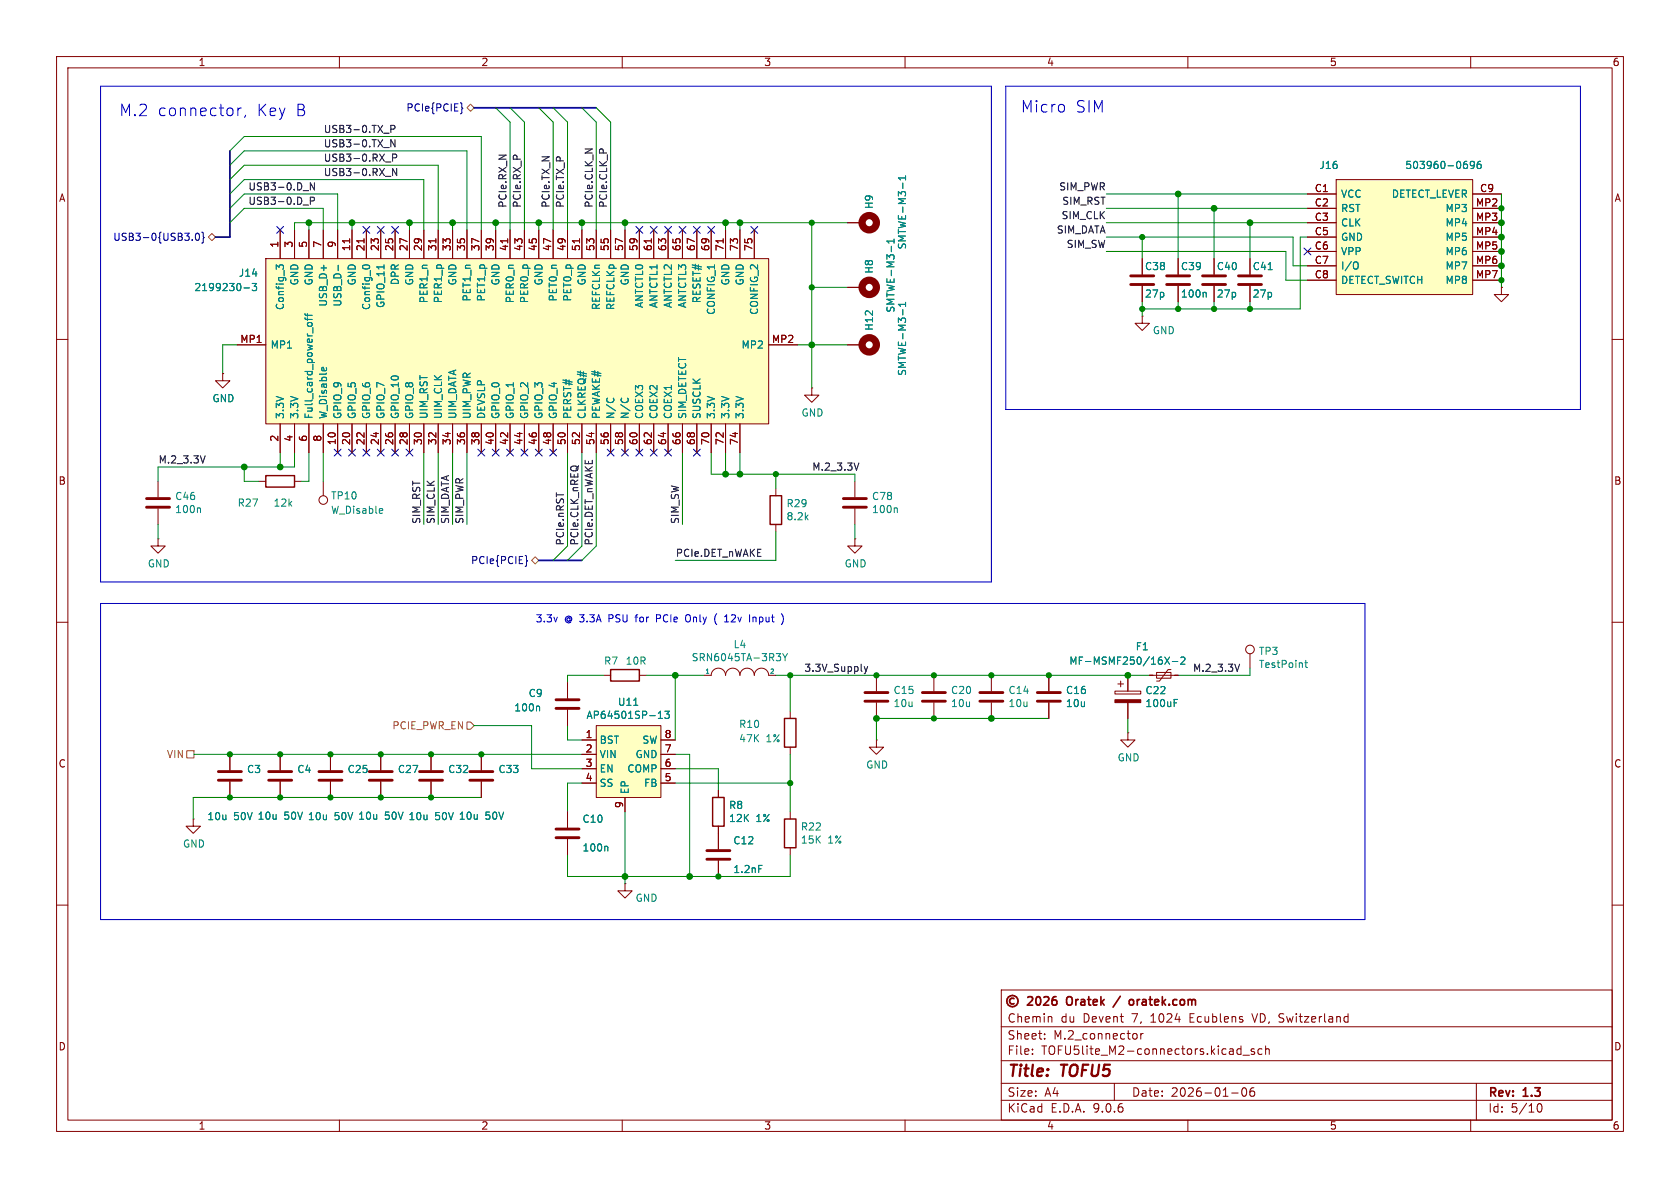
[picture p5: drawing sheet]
<svg xmlns="http://www.w3.org/2000/svg" width="297mm" height="210mm" viewBox="0 0 297 210" stroke-linecap="round" stroke-linejoin="round" font-family="sans-serif">
<defs><g id="words">
<g font-size="2.8" fill="#0000c2">
<text x="21" y="20.7">M.2</text>
<text x="27.8" y="20.7">connector,</text>
<text x="45.3" y="20.7">Key</text>
<text x="52.3" y="20.7">B</text>
<text x="180.3" y="20.1">Micro</text>
<text x="190.1" y="20.1">SIM</text>
</g>
<g font-size="2.8" fill="#840000">
<text x="178" y="190.9">Title:</text>
<text x="187.7" y="190.9">TOFU5</text>
</g>
<g font-size="2.1" fill="#840000">
<text x="189.3" y="178.2">Oratek</text>
<text x="201.5" y="178.2">oratek.com</text>
<text x="178" y="184">Sheet:</text>
<text x="178" y="181">Chemin</text>
<text x="186.2" y="184">M.2_connector</text>
<text x="187.5" y="181">du</text>
<text x="191.5" y="181">Devent</text>
<text x="200.3" y="181">7,</text>
<text x="203.7" y="181">1024</text>
<text x="210.7" y="181">Ecublens</text>
<text x="222" y="181">VD, Switzerland</text>
<text x="178" y="186.7">File:</text>
<text x="184.1" y="186.7">TOFU5lite_M2-connectors.kicad_sch</text>
<text x="178" y="196.9">KiCad</text>
<text x="178" y="194.1">Size:</text>
<text x="184.7" y="194.1">A4</text>
<text x="185.7" y="196.9">E.D.A.</text>
<text x="193.3" y="196.9">9.0.6</text>
<text x="200" y="194.1">Date:</text>
<text x="207" y="194.1">2026-01-06</text>
<text x="263" y="194.3">Rev:</text>
<text x="263" y="196.9">Id:</text>
<text x="267.1" y="196.9">5/10</text>
<text x="269.4" y="194.3">1.3</text>
</g>
<g font-size="1.8" fill="#840000">
<text x="35" y="11.9">1</text>
<text x="85" y="11.9">2</text>
<text x="135" y="11.9">3</text>
<text x="185" y="11.9">4</text>
<text x="235" y="11.9">5</text>
<text x="285" y="11.9">6</text>
<text x="10.3" y="35.9">A</text>
<text x="232.3" y="34">C1</text>
<text x="261.5" y="34">C9</text>
<text x="285.3" y="35.9">A</text>
<text x="232.3" y="36.6">C2</text>
<text x="232.3" y="39.1">C3</text>
<text x="232.3" y="41.7">C5</text>
<text x="260.8" y="36.6">MP2</text>
<text x="260.8" y="39.1">MP3</text>
<text x="260.8" y="41.7">MP4</text>
<text x="49.3" y="43.9" transform="rotate(-90 49.3 43.9)">1</text>
<text x="51.8" y="43.9" transform="rotate(-90 51.8 43.9)">3</text>
<text x="54.4" y="43.9" transform="rotate(-90 54.4 43.9)">5</text>
<text x="56.9" y="43.9" transform="rotate(-90 56.9 43.9)">7</text>
<text x="59.4" y="43.9" transform="rotate(-90 59.4 43.9)">9</text>
<text x="62" y="44.5" transform="rotate(-90 62 44.5)">11</text>
<text x="64.5" y="44.5" transform="rotate(-90 64.5 44.5)">21</text>
<text x="67.1" y="44.5" transform="rotate(-90 67.1 44.5)">23</text>
<text x="69.6" y="44.5" transform="rotate(-90 69.6 44.5)">25</text>
<text x="72.1" y="44.5" transform="rotate(-90 72.1 44.5)">27</text>
<text x="74.7" y="44.5" transform="rotate(-90 74.7 44.5)">29</text>
<text x="77.2" y="44.5" transform="rotate(-90 77.2 44.5)">31</text>
<text x="79.8" y="44.5" transform="rotate(-90 79.8 44.5)">33</text>
<text x="82.3" y="44.5" transform="rotate(-90 82.3 44.5)">35</text>
<text x="84.8" y="44.5" transform="rotate(-90 84.8 44.5)">37</text>
<text x="87.4" y="44.5" transform="rotate(-90 87.4 44.5)">39</text>
<text x="89.9" y="44.5" transform="rotate(-90 89.9 44.5)">41</text>
<text x="92.5" y="44.5" transform="rotate(-90 92.5 44.5)">43</text>
<text x="95" y="44.5" transform="rotate(-90 95 44.5)">45</text>
<text x="97.5" y="44.5" transform="rotate(-90 97.5 44.5)">47</text>
<text x="100.1" y="44.5" transform="rotate(-90 100.1 44.5)">49</text>
<text x="102.6" y="44.5" transform="rotate(-90 102.6 44.5)">51</text>
<text x="105.2" y="44.5" transform="rotate(-90 105.2 44.5)">53</text>
<text x="107.7" y="44.5" transform="rotate(-90 107.7 44.5)">55</text>
<text x="110.2" y="44.5" transform="rotate(-90 110.2 44.5)">57</text>
<text x="112.8" y="44.5" transform="rotate(-90 112.8 44.5)">59</text>
<text x="115.3" y="44.5" transform="rotate(-90 115.3 44.5)">61</text>
<text x="117.9" y="44.5" transform="rotate(-90 117.9 44.5)">63</text>
<text x="120.4" y="44.5" transform="rotate(-90 120.4 44.5)">65</text>
<text x="122.9" y="44.5" transform="rotate(-90 122.9 44.5)">67</text>
<text x="125.5" y="44.5" transform="rotate(-90 125.5 44.5)">69</text>
<text x="128" y="44.5" transform="rotate(-90 128 44.5)">71</text>
<text x="130.6" y="44.5" transform="rotate(-90 130.6 44.5)">73</text>
<text x="133.1" y="44.5" transform="rotate(-90 133.1 44.5)">75</text>
<text x="232.3" y="44.2">C6</text>
<text x="232.3" y="46.7">C7</text>
<text x="260.8" y="44.2">MP5</text>
<text x="260.8" y="46.7">MP6</text>
<text x="232.3" y="49.3">C8</text>
<text x="260.8" y="49.3">MP7</text>
<text x="42.4" y="60.7">MP1</text>
<text x="136.4" y="60.7">MP2</text>
<text x="49.3" y="78.2" transform="rotate(-90 49.3 78.2)">2</text>
<text x="51.8" y="78.2" transform="rotate(-90 51.8 78.2)">4</text>
<text x="54.4" y="78.2" transform="rotate(-90 54.4 78.2)">6</text>
<text x="56.9" y="78.2" transform="rotate(-90 56.9 78.2)">8</text>
<text x="59.4" y="78.8" transform="rotate(-90 59.4 78.8)">10</text>
<text x="62" y="78.8" transform="rotate(-90 62 78.8)">20</text>
<text x="64.5" y="78.8" transform="rotate(-90 64.5 78.8)">22</text>
<text x="67.1" y="78.8" transform="rotate(-90 67.1 78.8)">24</text>
<text x="69.6" y="78.8" transform="rotate(-90 69.6 78.8)">26</text>
<text x="72.1" y="78.8" transform="rotate(-90 72.1 78.8)">28</text>
<text x="74.7" y="78.8" transform="rotate(-90 74.7 78.8)">30</text>
<text x="77.2" y="78.8" transform="rotate(-90 77.2 78.8)">32</text>
<text x="79.8" y="78.8" transform="rotate(-90 79.8 78.8)">34</text>
<text x="82.3" y="78.8" transform="rotate(-90 82.3 78.8)">36</text>
<text x="84.8" y="78.8" transform="rotate(-90 84.8 78.8)">38</text>
<text x="87.4" y="78.8" transform="rotate(-90 87.4 78.8)">40</text>
<text x="89.9" y="78.8" transform="rotate(-90 89.9 78.8)">42</text>
<text x="92.5" y="78.8" transform="rotate(-90 92.5 78.8)">44</text>
<text x="95" y="78.8" transform="rotate(-90 95 78.8)">46</text>
<text x="97.5" y="78.8" transform="rotate(-90 97.5 78.8)">48</text>
<text x="100.1" y="78.8" transform="rotate(-90 100.1 78.8)">50</text>
<text x="102.6" y="78.8" transform="rotate(-90 102.6 78.8)">52</text>
<text x="105.2" y="78.8" transform="rotate(-90 105.2 78.8)">54</text>
<text x="107.7" y="78.8" transform="rotate(-90 107.7 78.8)">56</text>
<text x="110.2" y="78.8" transform="rotate(-90 110.2 78.8)">58</text>
<text x="112.8" y="78.8" transform="rotate(-90 112.8 78.8)">60</text>
<text x="115.3" y="78.8" transform="rotate(-90 115.3 78.8)">62</text>
<text x="117.9" y="78.8" transform="rotate(-90 117.9 78.8)">64</text>
<text x="120.4" y="78.8" transform="rotate(-90 120.4 78.8)">66</text>
<text x="122.9" y="78.8" transform="rotate(-90 122.9 78.8)">68</text>
<text x="125.5" y="78.8" transform="rotate(-90 125.5 78.8)">70</text>
<text x="128" y="78.8" transform="rotate(-90 128 78.8)">72</text>
<text x="130.6" y="78.8" transform="rotate(-90 130.6 78.8)">74</text>
<text x="10.3" y="85.9">B</text>
<text x="285.3" y="85.9">B</text>
<text x="103.4" y="130.6">1</text>
<text x="117.4" y="130.6">8</text>
<text x="10.3" y="135.9">C</text>
<text x="103.4" y="133.1">2</text>
<text x="103.4" y="135.6">3</text>
<text x="117.4" y="133.1">7</text>
<text x="117.4" y="135.6">6</text>
<text x="285.3" y="135.9">C</text>
<text x="103.4" y="138.2">4</text>
<text x="110.2" y="142.9" transform="rotate(-90 110.2 142.9)">9</text>
<text x="117.4" y="138.2">5</text>
<text x="10.3" y="185.9">D</text>
<text x="285.3" y="185.9">D</text>
<text x="35" y="199.9">1</text>
<text x="85" y="199.9">2</text>
<text x="135" y="199.9">3</text>
<text x="185" y="199.9">4</text>
<text x="235" y="199.9">5</text>
<text x="285" y="199.9">6</text>
</g>
<g font-size="1.8">
<text x="57.1" y="23.6">USB3-0.TX_P</text>
<text x="57.1" y="26.1">USB3-0.TX_N</text>
<text x="57.1" y="28.7">USB3-0.RX_P</text>
<text x="43.8" y="33.8">USB3-0.D_N</text>
<text x="57.1" y="31.2">USB3-0.RX_N</text>
<text x="187.2" y="33.8">SIM_PWR</text>
<text x="43.8" y="36.3">USB3-0.D_P</text>
<text x="89.6" y="36.8" transform="rotate(-90 89.6 36.8)">PCIe.RX_N</text>
<text x="92.2" y="36.8" transform="rotate(-90 92.2 36.8)">PCIe.RX_P</text>
<text x="97.3" y="36.8" transform="rotate(-90 97.3 36.8)">PCIe.TX_N</text>
<text x="99.8" y="36.8" transform="rotate(-90 99.8 36.8)">PCIe.TX_P</text>
<text x="104.9" y="36.8" transform="rotate(-90 104.9 36.8)">PCIe.CLK_N</text>
<text x="107.4" y="36.8" transform="rotate(-90 107.4 36.8)">PCIe.CLK_P</text>
<text x="186.7" y="41.4">SIM_DATA</text>
<text x="187.6" y="38.8">SIM_CLK</text>
<text x="187.7" y="36.3">SIM_RST</text>
<text x="188.5" y="43.9">SIM_SW</text>
<text x="27.9" y="82">M.2_3.3V</text>
<text x="143.5" y="83.3">M.2_3.3V</text>
<text x="74.4" y="92.7" transform="rotate(-90 74.4 92.7)">SIM_RST</text>
<text x="76.9" y="92.7" transform="rotate(-90 76.9 92.7)">SIM_CLK</text>
<text x="79.5" y="92.7" transform="rotate(-90 79.5 92.7)">SIM_DATA</text>
<text x="82" y="92.7" transform="rotate(-90 82 92.7)">SIM_PWR</text>
<text x="120.1" y="92.7" transform="rotate(-90 120.1 92.7)">SIM_SW</text>
<text x="99.8" y="96.5" transform="rotate(-90 99.8 96.5)">PCIe.nRST</text>
<text x="102.3" y="96.5" transform="rotate(-90 102.3 96.5)">PCIe.CLK_nREQ</text>
<text x="104.9" y="96.5" transform="rotate(-90 104.9 96.5)">PCIe.DET_nWAKE</text>
<text x="119.4" y="98.5">PCIe.DET_nWAKE</text>
<text x="142.1" y="118.8">3.3V_Supply</text>
<text x="210.8" y="118.8">M.2_3.3V</text>
</g>
<g font-size="1.8" fill="#000084">
<text x="71.7" y="19.9">PCIe{PCIE}</text>
<text x="19.9" y="42.8">USB3-0{USB3.0}</text>
<text x="83.2" y="99.9">PCIe{PCIE}</text>
</g>
<g font-size="1.8" fill="#008484">
<text x="233.2" y="30.1">J16</text>
<text x="237" y="35.2">VCC</text>
<text x="246" y="35.2">DETECT_LEVER</text>
<text x="248.3" y="30.1">503960-0696</text>
<text x="154.5" y="37" transform="rotate(-90 154.5 37)">H9</text>
<text x="237" y="37.7">RST</text>
<text x="237" y="40.2">CLK</text>
<text x="255.5" y="37.7">MP3</text>
<text x="255.5" y="40.2">MP4</text>
<text x="160.4" y="44.2" transform="rotate(-90 160.4 44.2)">SMTWE-M3-1</text>
<text x="202.3" y="48">C38</text>
<text x="208.7" y="48">C39</text>
<text x="215" y="48">C40</text>
<text x="221.4" y="48">C41</text>
<text x="237" y="42.8">GND</text>
<text x="237" y="45.3">VPP</text>
<text x="237" y="47.9">I/O</text>
<text x="255.5" y="42.8">MP5</text>
<text x="255.5" y="45.3">MP6</text>
<text x="255.5" y="47.9">MP7</text>
<text x="34.3" y="51.7">2199230-3</text>
<text x="42.1" y="49.1">J14</text>
<text x="52.9" y="50.6" transform="rotate(-90 52.9 50.6)">GND</text>
<text x="55.5" y="50.6" transform="rotate(-90 55.5 50.6)">GND</text>
<text x="63.1" y="50.6" transform="rotate(-90 63.1 50.6)">GND</text>
<text x="70.7" y="50.5" transform="rotate(-90 70.7 50.5)">DPR</text>
<text x="73.3" y="50.6" transform="rotate(-90 73.3 50.6)">GND</text>
<text x="75.8" y="53.7" transform="rotate(-90 75.8 53.7)">PER1_n</text>
<text x="78.3" y="53.7" transform="rotate(-90 78.3 53.7)">PER1_p</text>
<text x="80.9" y="50.6" transform="rotate(-90 80.9 50.6)">GND</text>
<text x="83.4" y="53.4" transform="rotate(-90 83.4 53.4)">PET1_n</text>
<text x="86" y="53.4" transform="rotate(-90 86 53.4)">PET1_p</text>
<text x="88.5" y="50.6" transform="rotate(-90 88.5 50.6)">GND</text>
<text x="91" y="53.7" transform="rotate(-90 91 53.7)">PER0_n</text>
<text x="93.6" y="53.7" transform="rotate(-90 93.6 53.7)">PER0_p</text>
<text x="96.1" y="50.6" transform="rotate(-90 96.1 50.6)">GND</text>
<text x="98.7" y="53.4" transform="rotate(-90 98.7 53.4)">PET0_n</text>
<text x="101.2" y="53.4" transform="rotate(-90 101.2 53.4)">PET0_p</text>
<text x="103.7" y="50.6" transform="rotate(-90 103.7 50.6)">GND</text>
<text x="111.4" y="50.6" transform="rotate(-90 111.4 50.6)">GND</text>
<text x="124.1" y="53.7" transform="rotate(-90 124.1 53.7)">RESET#</text>
<text x="129.1" y="50.6" transform="rotate(-90 129.1 50.6)">GND</text>
<text x="131.7" y="50.6" transform="rotate(-90 131.7 50.6)">GND</text>
<text x="154.5" y="48.5" transform="rotate(-90 154.5 48.5)">H8</text>
<text x="202.3" y="52.8">27p</text>
<text x="208.7" y="52.8">100n</text>
<text x="215" y="52.8">27p</text>
<text x="221.4" y="52.8">27p</text>
<text x="237" y="50.4">DETECT_SWITCH</text>
<text x="255.5" y="50.4">MP8</text>
<text x="50.4" y="54.9" transform="rotate(-90 50.4 54.9)">Config_3</text>
<text x="58" y="54.3" transform="rotate(-90 58 54.3)">USB_D+</text>
<text x="60.6" y="54.3" transform="rotate(-90 60.6 54.3)">USB_D-</text>
<text x="65.6" y="54.9" transform="rotate(-90 65.6 54.9)">Config_0</text>
<text x="68.2" y="54.5" transform="rotate(-90 68.2 54.5)">GPIO_11</text>
<text x="106.3" y="54.9" transform="rotate(-90 106.3 54.9)">REFCLKn</text>
<text x="108.8" y="54.9" transform="rotate(-90 108.8 54.9)">REFCLKp</text>
<text x="113.9" y="54.5" transform="rotate(-90 113.9 54.5)">ANTCTL0</text>
<text x="116.4" y="54.5" transform="rotate(-90 116.4 54.5)">ANTCTL1</text>
<text x="119" y="54.5" transform="rotate(-90 119 54.5)">ANTCTL2</text>
<text x="121.5" y="54.5" transform="rotate(-90 121.5 54.5)">ANTCTL3</text>
<text x="126.6" y="55.8" transform="rotate(-90 126.6 55.8)">CONFIG_1</text>
<text x="134.2" y="55.8" transform="rotate(-90 134.2 55.8)">CONFIG_2</text>
<text x="154.5" y="58.6" transform="rotate(-90 154.5 58.6)">H12</text>
<text x="158.3" y="55.4" transform="rotate(-90 158.3 55.4)">SMTWE-M3-1</text>
<text x="203.7" y="59.3">GND</text>
<text x="47.8" y="61.8">MP1</text>
<text x="131" y="61.8">MP2</text>
<text x="37.5" y="71.3">GND</text>
<text x="160.4" y="66.5" transform="rotate(-90 160.4 66.5)">SMTWE-M3-1</text>
<text x="50.4" y="74.2" transform="rotate(-90 50.4 74.2)">3.3V</text>
<text x="52.9" y="74.2" transform="rotate(-90 52.9 74.2)">3.3V</text>
<text x="55.5" y="74.2" transform="rotate(-90 55.5 74.2)">Full_card_power_off</text>
<text x="58" y="74.2" transform="rotate(-90 58 74.2)">W_Disable</text>
<text x="60.6" y="74.2" transform="rotate(-90 60.6 74.2)">GPIO_9</text>
<text x="63.1" y="74.2" transform="rotate(-90 63.1 74.2)">GPIO_5</text>
<text x="65.6" y="74.2" transform="rotate(-90 65.6 74.2)">GPIO_6</text>
<text x="68.2" y="74.2" transform="rotate(-90 68.2 74.2)">GPIO_7</text>
<text x="70.7" y="74.2" transform="rotate(-90 70.7 74.2)">GPIO_10</text>
<text x="73.3" y="74.2" transform="rotate(-90 73.3 74.2)">GPIO_8</text>
<text x="75.8" y="74.2" transform="rotate(-90 75.8 74.2)">UIM_RST</text>
<text x="78.3" y="74.2" transform="rotate(-90 78.3 74.2)">UIM_CLK</text>
<text x="80.9" y="74.2" transform="rotate(-90 80.9 74.2)">UIM_DATA</text>
<text x="83.4" y="74.2" transform="rotate(-90 83.4 74.2)">UIM_PWR</text>
<text x="86" y="74.2" transform="rotate(-90 86 74.2)">DEVSLP</text>
<text x="88.5" y="74.2" transform="rotate(-90 88.5 74.2)">GPIO_0</text>
<text x="91" y="74.2" transform="rotate(-90 91 74.2)">GPIO_1</text>
<text x="93.6" y="74.2" transform="rotate(-90 93.6 74.2)">GPIO_2</text>
<text x="96.1" y="74.2" transform="rotate(-90 96.1 74.2)">GPIO_3</text>
<text x="98.7" y="74.2" transform="rotate(-90 98.7 74.2)">GPIO_4</text>
<text x="101.2" y="74.2" transform="rotate(-90 101.2 74.2)">PERST#</text>
<text x="103.7" y="74.2" transform="rotate(-90 103.7 74.2)">CLKREQ#</text>
<text x="106.3" y="74.2" transform="rotate(-90 106.3 74.2)">PEWAKE#</text>
<text x="108.8" y="74.2" transform="rotate(-90 108.8 74.2)">N/C</text>
<text x="111.4" y="74.2" transform="rotate(-90 111.4 74.2)">N/C</text>
<text x="113.9" y="74.2" transform="rotate(-90 113.9 74.2)">COEX3</text>
<text x="116.4" y="74.2" transform="rotate(-90 116.4 74.2)">COEX2</text>
<text x="119" y="74.2" transform="rotate(-90 119 74.2)">COEX1</text>
<text x="121.5" y="74.2" transform="rotate(-90 121.5 74.2)">SIM_DETECT</text>
<text x="124.1" y="74.2" transform="rotate(-90 124.1 74.2)">SUSCLK</text>
<text x="126.6" y="74.2" transform="rotate(-90 126.6 74.2)">3.3V</text>
<text x="129.1" y="74.2" transform="rotate(-90 129.1 74.2)">3.3V</text>
<text x="131.7" y="74.2" transform="rotate(-90 131.7 74.2)">3.3V</text>
<text x="141.6" y="73.8">GND</text>
<text x="30.9" y="88.6">C46</text>
<text x="41.9" y="89.8">R27</text>
<text x="48.3" y="89.8">12k</text>
<text x="58.4" y="88.5">TP10</text>
<text x="138.9" y="89.9">R29</text>
<text x="154.1" y="88.6">C78</text>
<text x="30.9" y="90.9">100n</text>
<text x="58.4" y="91">W_Disable</text>
<text x="138.9" y="92.2">8.2k</text>
<text x="154.1" y="90.9">100n</text>
<text x="26" y="100.5">GND</text>
<text x="149.2" y="100.5">GND</text>
<text x="106.7" y="117.7">R7</text>
<text x="110.5" y="117.7">10R</text>
<text x="122.2" y="117.1">SRN6045TA-3R3Y</text>
<text x="129.6" y="114.8">L4</text>
<text x="188.9" y="117.7">MF-MSMF250/16X-2</text>
<text x="200.7" y="115.2">F1</text>
<text x="222.5" y="116">TP3</text>
<text x="222.5" y="118.3">TestPoint</text>
<text x="90.8" y="126">100n</text>
<text x="93.4" y="123.4">C9</text>
<text x="109.1" y="125">U11</text>
<text x="157.9" y="122.9">C15</text>
<text x="157.9" y="125.2">10u</text>
<text x="168" y="122.9">C20</text>
<text x="168" y="125.2">10u</text>
<text x="178.2" y="122.9">C14</text>
<text x="178.2" y="125.2">10u</text>
<text x="188.4" y="122.9">C16</text>
<text x="188.4" y="125.2">10u</text>
<text x="202.4" y="125.2">100uF</text>
<text x="202.4" y="122.9">C22</text>
<text x="103.6" y="127.3">AP64501SP-13</text>
<text x="105.9" y="131.7">BST</text>
<text x="113.5" y="131.7">SW</text>
<text x="130.6" y="131.4">47K</text>
<text x="130.6" y="128.9">R10</text>
<text x="135.4" y="131.4">1%</text>
<text x="43.6" y="136.9">C3</text>
<text x="52.5" y="136.9">C4</text>
<text x="61.4" y="136.9">C25</text>
<text x="70.2" y="136.9">C27</text>
<text x="79.1" y="136.9">C32</text>
<text x="88" y="136.9">C33</text>
<text x="105.9" y="134.2">VIN</text>
<text x="105.9" y="136.8">EN</text>
<text x="110.8" y="136.8">COMP</text>
<text x="112.3" y="134.2">GND</text>
<text x="153" y="136.1">GND</text>
<text x="197.5" y="134.8">GND</text>
<text x="105.9" y="139.3">SS</text>
<text x="111.4" y="140.5" transform="rotate(-90 111.4 140.5)">EP</text>
<text x="113.8" y="139.3">FB</text>
<text x="128.8" y="143.2">R8</text>
<text x="36.6" y="145.2">10u</text>
<text x="41.3" y="145.2">50V 10u</text>
<text x="50.2" y="145.1">50V 10u</text>
<text x="59.1" y="145.2">50V 10u</text>
<text x="68" y="145.1">50V 10u</text>
<text x="76.9" y="145.2">50V 10u</text>
<text x="85.7" y="145.1">50V</text>
<text x="102.9" y="145.6">C10</text>
<text x="128.8" y="145.5">12K</text>
<text x="129.5" y="149.5">C12</text>
<text x="133.6" y="145.5">1%</text>
<text x="141.5" y="149.3">15K</text>
<text x="141.5" y="147">R22</text>
<text x="146.3" y="149.3">1%</text>
<text x="32.3" y="150">GND</text>
<text x="102.9" y="150.7">100n</text>
<text x="129.5" y="154.5">1.2nF</text>
<text x="112.3" y="159.6">GND</text>
</g>
<g font-size="1.8" fill="#0000c2">
<text x="94.6" y="110.1">3.3v</text>
<text x="99.8" y="110.1">@ 3.3A</text>
<text x="107.9" y="110.1">PSU</text>
<text x="112.8" y="110.1">for</text>
<text x="116.7" y="110.1">PCIe</text>
<text x="122.1" y="110.1">Only</text>
<text x="127.4" y="110.1">(</text>
<text x="129.4" y="110.1">12v</text>
<text x="133.9" y="110.1">Input</text>
</g>
<g font-size="1.8" fill="#848400">
<text x="69.3" y="129.1">PCIE_PWR_EN</text>
<text x="29.4" y="134.2">VIN</text>
</g>
<g font-size="1.1" fill="#008484">
<text x="124.6" y="119.1">1</text>
<text x="136" y="119.1">2</text>
</g>
</g></defs>
<path d="M0 0h297v210h-297z" fill="#fff" stroke="#fff" stroke-width=".18"/>
<g fill="none" stroke="#840000" stroke-width=".18">
<path d="M10 10h277v190h-277zM12 12h273v186h-273zM60 10v2M110 10v2M160 10v2M210 10v2M260 10v2M149.9 39.4h2.5M149.9 50.8h2.5M221 45.7v2.8M221 50.5v2.8M265.4 50.8v1.3h1.3l-1.3 1.2-1.2-1.2h1.2"/>
<path d="M265.4 50.8h.1M10 60h2M143.5 68.6v1.3h1.3l-1.3 1.2-1.3-1.2h1.3M143.5 68.6h.1M149.9 61h2.5M285 60h2M57.1 85.1v2.5M151.1 95.3v1.2h1.3l-1.3 1.3-1.2-1.3h1.2M151.1 95.3h.1M151.1 85.1v2.8M151.1 89.9v2.8M10 110h2"/>
<path d="M285 110h2M49.5 133.4v2.7M49.5 138.2v2.8M67.3 133.4v2.7M67.3 138.2v2.8M76.2 133.4v2.7M76.2 138.2v2.8M85.1 133.4v2.7M85.1 138.2v2.8M100.3 120.7v2.7M100.3 125.5v2.8M139.7 125.7v1.3"/>
<path d="M139.7 132.1v1.3M154.9 130.8v1.3h1.3l-1.3 1.3-1.2-1.3h1.2M154.9 130.8h.1M199.4 129.5v1.3h1.3l-1.3 1.3-1.3-1.3h1.3M199.4 129.5h.1M139.7 143.5v1.3M139.7 149.9v1.2M10 160h2M177 175h108v23h-108zM185.7 179.7l.3 .2v.8M221.3 179.2l.5 1.5M238.2 179.7l.1 .1"/>
<path d="M238.3 179.2v1.5M285 160h2M60 198v2M110 198v2M160 198v2M177 194.5h108M177 191.5h108M177 187.5h108M177 181.5h108M182.5 186.3v.1M182.5 185.5v.1M184.7 183.6v.1"/>
<path d="M184.7 182.8v.1M197 191.5v3M200.7 182.7l.3 .3v.4l-.3 .3M201.7 182.7v1M202.1 182.7l-.3 .1-.1 .2M210 198v2M217.7 193.2h1.2M219 185.4l.4 .1M219.4 184.9v1.5M219.4 186.3l-.4 .1M219.7 192.4l.2-.1a.81 .81 0 0 1 .6 .6 .81 .81 0 0 1-.3 .8l-.2 .1a.81 .81 0 0 1-.3-1.4zM219.7 186.5h1.2"/>
<path d="M221.7 192.3a.59 .59 0 0 0-.7 .6v.6l.1 .2 .4 .1 .2-.1 .1-.5-.1-.3h-.5l-.2 .3M221.7 185.5l-.3-.1-.2 .2v.2l.5 .2v.3h-.5M223.1 185.5l-.4-.1-.3 .3v.4l.1 .2h.6M223.7 185.5l.3-.1 .3 .1 .1 .9M223.7 184.9v1.5M238.3 180.6l-.1 .1M260 198v2M261 191.5v6.5M271.7 195.7l.2-.5 .2-.1a.81 .81 0 0 1 .6 .6 .81 .81 0 0 1-.3 .8h-.4l-.3-.5"/>
<circle cx="57.1" cy="88.4" r=".76"/>
</g>
<g fill="none" stroke="#840000" stroke-width=".3">
<path d="M179.3 176.5a.52 .52 0 0 0-.8 .5 .52 .52 0 0 0 .8 .4M181.7 176.3l.6-.1 .2 .1 .1 .3-1 1.1h1M183.3 176.3l.2-.1a.81 .81 0 0 1 .6 .6 .81 .81 0 0 1-.3 .8l-.2 .1a.81 .81 0 0 1-.3-1.4zM184.6 176.3l.5-.1 .2 .1 .1 .3-.9 1.1h.9M186.7 176.2a.59 .59 0 0 0-.7 .6v.6l.1 .2 .5 .1 .2-.2v-.5l-.1-.2h-.4l-.3 .2M188.8 176.3a1.07 1.07 0 0 0 0 1.3M198.1 176.1l-1.3 1.9M199.8 176.8l.3-.1 .3 .3v.4l-.3 .3-.3-.1-.2-.2v-.4z"/>
<circle cx="179" cy="177" r="1"/>
</g>
<g fill="none" stroke="#840000" stroke-width=".51">
<path d="M218.9 48.8h4.1M218.9 50.3h4.1M149.1 88.1h4.1M149.1 89.7h4.1M47.5 136.4h4.1M47.5 137.9h4.1M65.3 136.4h4M65.3 137.9h4M74.2 136.4h4M74.2 137.9h4M83.1 136.4h4M83.1 137.9h4"/>
<path d="M98.3 123.7h4.1M98.3 125.2h4.1"/>
</g>
<g fill="none" stroke="#008484" stroke-width=".18">
<path d="M159.6 32.4v.9M160.1 31.1v.7M160.1 31.4h-1.3l.4 .4M157.6 43.5v1M158.1 42.3v.7M158.1 42.6h-1.3l.4 .4M159.6 54.7v1M160.1 53.4v.8M160.1 53.8h-1.3l.4 .4M224.2 47.7h.7M67.5 89.9l.2 .3-.6 .1M67.6 90.7h-.1"/>
<path d="M158.5 89.8l.1 .2v.6M95.2 124.8l.2 .2v.7"/>
</g>
<path d="M138.7 127h2v5.1h-2zM138.7 144.8h2v5.1h-2z" fill="none" stroke="#840000" stroke-width=".25"/>
<g fill="none" stroke="#840000" stroke-width="1.3">
<circle cx="153.7" cy="39.4" r="1.27"/>
<circle cx="153.7" cy="50.8" r="1.27"/>
<circle cx="153.7" cy="61" r="1.27"/>
</g>
<path d="M236.2 31.8h24.1v20.3h-24.1z" fill="#ffffc2"/>
<g fill="none" stroke="#840000" stroke-width=".18">
<path d="M231.1 34.3h5.1M231.1 36.8h5.1M231.1 39.4h5.1M236.2 31.8h24.1v20.3h-24.1zM260.3 34.3h5.1M260.3 36.8h5.1M260.3 39.4h5.1M201.9 55.9v1.3h1.3l-1.3 1.2-1.2-1.2h1.2M201.9 55.9h.1M201.9 45.7v2.8M201.9 50.5v2.8M208.3 45.7v2.8"/>
<path d="M208.3 50.5v2.8M214.6 45.7v2.8M214.6 50.5v2.8M231.1 41.9h5.1M231.1 44.5h5.1M231.1 47h5.1M231.1 49.5h5.1M260.3 41.9h5.1M260.3 44.5h5.1M260.3 47h5.1M260.3 49.5h5.1M39.4 66v1.3h1.2l-1.2 1.3-1.3-1.3h1.3"/>
<path d="M39.4 66h.1M27.9 95.3v1.2h1.3l-1.3 1.3-1.2-1.3h1.2M27.9 95.3h.1M27.9 85.1v2.8M27.9 89.9v2.8M45.7 85.1h1.3M52.1 85.1h1.2M154.9 119.4v2.8M185.4 119.4v2.8M221 115.6v2.5M154.9 124.2v2.8M185.4 124.2v2.8"/>
<circle cx="221" cy="114.8" r=".76"/>
</g>
<path d="M259.1 28.5h.2M259.2 29l.2 .2v.3l-.2 .3M260.7 29.1l-.3 .2-.4-.1-.1-.1 .1-.5 .4-.1 .2 .1a.84 .84 0 0 1-.3 1.2h-.3M261.7 28.5l-.3 .1a.86 .86 0 0 0 0 1.2l.4-.1 .1-.5-.3-.2-.3 .1-.2 .1M213.1 51.7l.1 .2v.6M239.8 46.3l.1 .1a.81 .81 0 0 1-.1 1.2M35.3 89.8l.1 .2v.6M230.7 117.2h.5M230.8 116.7v1.1l.4 .2" fill="none" stroke="#008484" stroke-width=".18"/>
<path d="M199.9 48.8h4.1M199.9 50.3h4.1M206.2 48.8h4.1M206.2 50.3h4.1M212.6 48.8h4.1M212.6 50.3h4.1M25.9 88.1h4.1M25.9 89.7h4.1M152.9 122.4h4.1M152.9 124h4.1M183.4 122.4h4.1M183.4 124h4.1" fill="none" stroke="#840000" stroke-width=".51"/>
<path d="M47 84.1h5.1v2h-5.1z" fill="none" stroke="#840000" stroke-width=".25"/>
<path d="M47 45.7h88.9v29.2h-88.9z" fill="#ffffc2"/>
<g fill="none" stroke="#840000" stroke-width=".18">
<path d="M47 45.7h88.9v29.2h-88.9zM49.5 40.6v5.1M52.1 40.6v5.1M54.6 40.6v5.1M57.1 40.6v5.1M59.7 40.6v5.1M61.8 42.2v.7M62.2 40.6v5.1M64.4 42.2v.7M64.8 40.6v5.1M67.3 40.6v5.1M69.8 40.6v5.1"/>
<path d="M72.4 40.6v5.1M74.9 40.6v5.1M77.1 42.2v.7M77.5 40.6v5.1M80 40.6v5.1M82.5 40.6v5.1M85.1 40.6v5.1M87.6 40.6v5.1M89.8 42.2v.7M90.2 40.6v5.1M92.7 40.6v5.1M95.2 40.6v5.1"/>
<path d="M97.8 40.6v5.1M100.3 40.6v5.1M102.5 42.2v.7M102.9 40.6v5.1M105.4 40.6v5.1M107.9 40.6v5.1M110.5 40.6v5.1M113 40.6v5.1M115.2 42.2v.7M115.6 40.6v5.1M118.1 40.6v5.1M120.6 40.6v5.1"/>
<path d="M123.2 40.6v5.1M125.7 40.6v5.1M127.9 42.2v.7M128.3 40.6v5.1M130.8 40.6v5.1M133.3 40.6v5.1M41.9 61h5.1M49.5 74.9v5.1M52.1 74.9v5.1M54.6 74.9v5.1M57.1 74.9v5.1M59.7 74.9v5.1"/>
<path d="M62.2 74.9v5.1M64.8 74.9v5.1M67.3 74.9v5.1M69.8 74.9v5.1M72.4 74.9v5.1M74.9 74.9v5.1M77.5 74.9v5.1M80 74.9v5.1M82.5 74.9v5.1M85.1 74.9v5.1M87.6 74.9v5.1M90.2 74.9v5.1"/>
<path d="M92.7 74.9v5.1M95.2 74.9v5.1M97.8 74.9v5.1M100.3 74.9v5.1M102.9 74.9v5.1M105.4 74.9v5.1M107.9 74.9v5.1M110.5 74.9v5.1M113 74.9v5.1M115.6 74.9v5.1M118.1 74.9v5.1M120.6 74.9v5.1"/>
<path d="M123.2 74.9v5.1M125.7 74.9v5.1M128.3 74.9v5.1M130.8 74.9v5.1M135.9 61h5.1M137.2 86.4v1.2M137.2 92.7v1.3M106.7 119.4h1.2M113 119.4h1.3M124.5 119.4h1.2a1.27 1.27 0 0 1 1.3-1.3 1.27 1.27 0 0 1 1.3 1.3 1.27 1.27 0 0 1 1.2-1.3 1.27 1.27 0 0 1 1.3 1.3 1.27 1.27 0 0 1 1.3-1.3 1.27 1.27 0 0 1 1.2 1.3 1.27 1.27 0 0 1 1.3-1.3 1.27 1.27 0 0 1 1.3 1.3h1.3M165.1 119.4v2.8M175.3 119.4v2.8"/>
<path d="M199.4 119.4v2.8M203.2 119.4h5.1M204.5 118.9h2.5v1h-2.5zM207 118.4h-.5l-1.5 2h-.5M40.6 133.4v2.7M40.6 138.2v2.8M127 139.7v1.3M165.1 124.2v2.8M175.3 124.2v2.8M197.1 122.2h4.6v.5h-4.6zM197.6 120.9h1M198.1 120.4v1"/>
<path d="M199.4 124.2v2.8M34.2 144.8v1.3h1.2l-1.2 1.2-1.3-1.2h1.3M34.2 144.8h.1M100.3 143.5v2.8M100.3 148.3v2.8M110.5 156.2v1.3h1.3l-1.3 1.3-1.3-1.3h1.3M110.5 156.2h.1M127 146.1v4M127 152.1v2.8"/>
</g>
<g fill="none" stroke="#008484" stroke-width=".18">
<path d="M43.1 50.9h1M44.6 50.1h.8l-.5 .5 .4 .1v.6l-.2 .1-.5-.1M50.1 47.4v-.3l-.2-.3-.5 .1-.1 .3-.5-.4v.8M53.9 56.2l.2 .3h1.1M53.9 55.4l.2 .3h1.1M54.3 55.4v.5M54.3 56.2v.5M54.4 57.6l-.1-.3 .3-.3 .5 .1 .1 .2-.1 .3M59.8 46.9v1M64.1 47.4v-.2a.68 .68 0 0 1 .6-.4 .68 .68 0 0 1 .6 .4v.2M67.9 46.8v.7M56.9 65.1l.3-.2 .1 .6"/>
<path d="M57.7 65v.1M107.4 70.4l-.1 .2M108.4 70.4l.1 .2M109.9 70.4l-.1 .2M110.9 70.4l.2 .2M137.2 115.5h.8l-.4 .5 .3 .1 .1 .5-.2 .2h-.4M138.4 115.5l.4 .7M138.8 116.2v.6M139.2 115.5l-.4 .7M205.9 116.1l.9 1.3M206.8 116.1l-.9 1.3M207.3 116.9h.9"/>
<path d="M208.8 116.3l.4-.2 .3 .4-.8 .9h.8M207.6 124.2h.4M207.6 123.6h.6M107.3 149.6l.2 .2v.6M134.1 153h.6"/>
</g>
<path d="M197.1 123.7h4.6v.5h-4.6z" fill="#840000" stroke="#840000" stroke-width=".18"/>
<path d="M136.1 87.6h2.1v5.1h-2.1zM107.9 118.4h5.1v2h-5.1zM126 141h2v5.1h-2z" fill="none" stroke="#840000" stroke-width=".25"/>
<path d="M38.6 136.4h4.1M38.6 137.9h4.1M163.1 122.4h4M163.1 124h4M173.2 122.4h4.1M173.2 124h4.1M98.3 146.6h4.1M98.3 148.1h4.1M125 150.4h4M125 151.9h4" fill="none" stroke="#840000" stroke-width=".51"/>
<path d="M105.4 128.3h11.4v12.7h-11.4z" fill="#ffffc2"/>
<g fill="none" stroke="#840000" stroke-width=".18">
<path d="M149.9 39.4h2.5M231.1 34.3h5.1M231.1 36.8h5.1M231.1 39.4h5.1M260.3 34.3h5.1M260.3 36.8h5.1M260.3 39.4h5.1M49.5 40.6v5.1M52.1 40.6v5.1M54.6 40.6v5.1M57.1 40.6v5.1M59.7 40.6v5.1"/>
<path d="M61.8 42.2v.7M62.2 40.6v5.1M64.4 42.2v.7M64.8 40.6v5.1M67.3 40.6v5.1M69.8 40.6v5.1M72.4 40.6v5.1M74.9 40.6v5.1M77.1 42.2v.7M77.5 40.6v5.1M80 40.6v5.1M82.5 40.6v5.1"/>
<path d="M85.1 40.6v5.1M87.6 40.6v5.1M89.8 42.2v.7M90.2 40.6v5.1M92.7 40.6v5.1M95.2 40.6v5.1M97.8 40.6v5.1M100.3 40.6v5.1M102.5 42.2v.7M102.9 40.6v5.1M105.4 40.6v5.1M107.9 40.6v5.1"/>
<path d="M110.5 40.6v5.1M113 40.6v5.1M115.2 42.2v.7M115.6 40.6v5.1M118.1 40.6v5.1M120.6 40.6v5.1M123.2 40.6v5.1M125.7 40.6v5.1M127.9 42.2v.7M128.3 40.6v5.1M130.8 40.6v5.1M133.3 40.6v5.1"/>
<path d="M149.9 50.8h2.5M201.9 45.7v2.8M201.9 50.5v2.8M208.3 45.7v2.8M208.3 50.5v2.8M214.6 45.7v2.8M214.6 50.5v2.8M221 45.7v2.8M221 50.5v2.8M231.1 41.9h5.1M231.1 44.5h5.1M231.1 47h5.1"/>
<path d="M231.1 49.5h5.1M260.3 41.9h5.1M260.3 44.5h5.1M260.3 47h5.1M260.3 49.5h5.1M265.4 50.8h.1M39.4 66h.1M41.9 61h5.1M49.5 74.9v5.1M52.1 74.9v5.1M54.6 74.9v5.1M57.1 74.9v5.1"/>
<path d="M59.7 74.9v5.1M62.2 74.9v5.1M64.8 74.9v5.1M67.3 74.9v5.1M69.8 74.9v5.1M72.4 74.9v5.1M74.9 74.9v5.1M77.5 74.9v5.1M80 74.9v5.1M82.5 74.9v5.1M85.1 74.9v5.1M87.6 74.9v5.1"/>
<path d="M90.2 74.9v5.1M92.7 74.9v5.1M95.2 74.9v5.1M97.8 74.9v5.1M100.3 74.9v5.1M102.9 74.9v5.1M105.4 74.9v5.1M107.9 74.9v5.1M110.5 74.9v5.1M113 74.9v5.1M115.6 74.9v5.1M118.1 74.9v5.1"/>
<path d="M120.6 74.9v5.1M123.2 74.9v5.1M125.7 74.9v5.1M128.3 74.9v5.1M130.8 74.9v5.1M135.9 61h5.1M149.9 61h2.5M185.4 119.4v2.8M199.4 119.4v2.8M203.2 119.4h.6M207.6 119.4h.7M40.6 133.4v2.7"/>
<path d="M40.6 138.2v2.8M49.5 133.4v2.7M49.5 138.2v2.8M58.4 133.4v2.7M58.4 138.2v2.8M67.3 133.4v2.7M67.3 138.2v2.8M76.2 133.4v2.7M76.2 138.2v2.8M85.1 133.4v2.7M85.1 138.2v2.8M100.3 120.7v2.7"/>
<path d="M100.3 125.5v2.8M102.9 130.8h2.5M102.9 133.4h2.5M102.9 135.9h2.5M102.9 138.4h2.5M105.4 128.3h11.4v12.7h-11.4zM116.8 130.8h2.6M116.8 133.4h2.6M116.8 135.9h2.6M116.8 138.4h2.6M127 139.7v1.3M185.4 124.2v2.8"/>
<path d="M199.4 124.2v2.8M100.3 143.5v2.8M100.3 148.3v2.8M110.5 141v2.5M127 146.1v4M127 152.1v2.8"/>
</g>
<g fill="none" stroke="#008484" stroke-width=".18">
<path d="M159.6 32.4v.9M160.1 31.1v.7M160.1 31.4h-1.3l.4 .4M259.1 28.5h.2M259.2 29l.2 .2v.3l-.2 .3M260.7 29.1l-.3 .2-.4-.1-.1-.1 .1-.5 .4-.1 .2 .1a.84 .84 0 0 1-.3 1.2h-.3M261.7 28.5l-.3 .1a.86 .86 0 0 0 0 1.2l.4-.1 .1-.5-.3-.2-.3 .1-.2 .1M43.1 50.9h1M44.6 50.1h.8l-.5 .5 .4 .1v.6l-.2 .1-.5-.1M50.1 47.4v-.3l-.2-.3-.5 .1-.1 .3-.5-.4v.8M53.9 56.2l.2 .3h1.1M53.9 55.4l.2 .3h1.1"/>
<path d="M54.3 55.4v.5M54.3 56.2v.5M54.4 57.6l-.1-.3 .3-.3 .5 .1 .1 .2-.1 .3M59.8 46.9v1M64.1 47.4v-.2a.68 .68 0 0 1 .6-.4 .68 .68 0 0 1 .6 .4v.2M67.9 46.8v.7M157.6 43.5v1M158.1 42.3v.7M158.1 42.6h-1.3l.4 .4M159.6 54.7v1M160.1 53.4v.8M160.1 53.8h-1.3l.4 .4"/>
<path d="M213.1 51.7l.1 .2v.6M224.2 47.7h.7M239.8 46.3l.1 .1a.81 .81 0 0 1-.1 1.2M56.9 65.1l.3-.2 .1 .6M57.7 65v.1M107.4 70.4l-.1 .2M108.4 70.4l.1 .2M109.9 70.4l-.1 .2M110.9 70.4l.2 .2M205.9 116.1l.9 1.3M206.8 116.1l-.9 1.3M207.3 116.9h.9"/>
<path d="M208.8 116.3l.4-.2 .3 .4-.8 .9h.8M95.2 124.8l.2 .2v.7M112 124.7h.8M116.4 127h.7M116.4 126.1l.3-.4v1.3M117.5 125.7h.8l-.4 .5 .4 .1v.6l-.2 .1-.6-.1M207.6 124.2h.4M207.6 123.6h.6M107.3 149.6l.2 .2v.6M134.1 153h.6"/>
</g>
<path d="M56.4 136.4h4.1M56.4 137.9h4.1" fill="none" stroke="#840000" stroke-width=".51"/>
<g fill="none" stroke="#000084" stroke-width=".18">
<path d="M81.5 18.2l.1 .2v.6l.2 .1-.2 .2v.6l-.1 .2M34 42.4v.1M34.7 41.3l.1-.1a.68 .68 0 0 1 .5 .7 .68 .68 0 0 1-.5 .6 .84 .84 0 0 1-.1-1.2zM35.7 41l.2 .2v.6l.2 .2-.2 .2v.6l-.2 .2M48.9 40l1.2 1.2M50.1 40l-1.2 1.2M64.2 40l1.2 1.2M65.4 40l-1.2 1.2M66.7 40l1.2 1.2M67.9 40l-1.2 1.2M69.2 40l1.3 1.2M70.5 40l-1.3 1.2"/>
<path d="M112.4 40l1.2 1.2M113.6 40l-1.2 1.2M115 40l1.2 1.2M116.2 40l-1.2 1.2M117.5 40l1.2 1.2M118.7 40l-1.2 1.2M120 40l1.3 1.2M121.3 40l-1.3 1.2M122.6 40l1.2 1.2M123.8 40l-1.2 1.2M125.1 40l1.2 1.2M126.3 40l-1.2 1.2"/>
<path d="M132.7 40l1.3 1.2M134 40l-1.3 1.2M230.5 43.8l1.2 1.3M231.7 43.8l-1.2 1.3M59.1 79.4l1.2 1.2M60.3 79.4l-1.2 1.2M61.6 79.4l1.2 1.2M62.8 79.4l-1.2 1.2M64.2 79.4l1.2 1.2M65.4 79.4l-1.2 1.2M66.7 79.4l1.2 1.2M67.9 79.4l-1.2 1.2"/>
<path d="M69.2 79.4l1.3 1.2M70.5 79.4l-1.3 1.2M71.8 79.4l1.2 1.2M73 79.4l-1.2 1.2M84.5 79.4l1.2 1.2M85.7 79.4l-1.2 1.2M87 79.4l1.2 1.2M88.2 79.4l-1.2 1.2M89.6 79.4l1.2 1.2M90.8 79.4l-1.2 1.2M92.1 79.4l1.2 1.2M93.3 79.4l-1.2 1.2"/>
<path d="M94.6 79.4l1.3 1.2M95.9 79.4l-1.3 1.2M97.2 79.4l1.2 1.2M98.4 79.4l-1.2 1.2M107.3 79.4l1.3 1.2M108.6 79.4l-1.3 1.2M109.9 79.4l1.2 1.2M111.1 79.4l-1.2 1.2M112.4 79.4l1.2 1.2M113.6 79.4l-1.2 1.2M115 79.4l1.2 1.2M116.2 79.4l-1.2 1.2"/>
<path d="M117.5 79.4l1.2 1.2M118.7 79.4l-1.2 1.2M122.6 79.4l1.2 1.2M123.8 79.4l-1.2 1.2M92.9 98.2l.2 .2v.6l.2 .2-.2 .1v.6l-.2 .2"/>
</g>
<path d="M82.5 19.1l.7-.7 .6 .7-.6 .6zM36.8 41.9l.7-.6 .6 .6-.6 .6zM94 99.1l.6-.7 .6 .7-.6 .6zM33 132.7h1.3v1.3h-1.3zM82.5 127.6h.7l.6 .7-.6 .6h-.7z" fill="none" stroke="#848400" stroke-width=".18"/>
<g fill="none" stroke="#000" stroke-width=".18">
<path d="M53.6 36.2h1M53.6 33.7h1M54.9 35.5h.6l.1-.2-.1-.3-.6-.1v1.2M55.6 32.3v1.3l-.7-1.3v1.3M67.8 23.5h1M68.1 31.2h1M68.1 28.6h1M69.1 22.8h.6l.1-.2v-.3l-.7-.1v1.2M69.4 27.9l.6-.1 .1-.1v-.3l-.7-.2v1.3M69.8 24.7v1.3l-.7-1.3v1.3M70.1 29.8v1.2l-.7-1.2v1.2M36.3 80.6l-.5 1.2"/>
<path d="M151.8 81.8l-.4 1.3M152.8 117.8l.3 .9M153.1 118.7l-.3 .4M153.4 117.8l-.3 .9M219.1 117.4l-.4 1.3"/>
</g>
<g fill="none" stroke="#0000c2" stroke-width=".18">
<path d="M17.8 15.2h157.5v87.7h-157.5zM42.1 19.1v1.3M42.6 19.1a.52 .52 0 0 0-.5 .4M177.8 15.2h101.6v57.2h-101.6zM188.1 18.7l.1 .1-.1 .8M43.4 20.4l-.2 .3M17.8 106.7h223.5v55.9h-223.5zM116.1 109.3h.4M116.5 108.7h-.4v1.2M121.7 108.7a.43 .43 0 0 0-.5 .4v.4a.43 .43 0 0 0 .5 .4M126.7 108.5a1.46 1.46 0 0 0 0 1.9M128.1 109.9h.7"/>
<path d="M133.1 109.1v.8M133.6 109.2l-.3-.1-.2 .1M138.4 109v.9"/>
</g>
<path d="M83.8 19.1h21.6M40.6 26.7v15.2h-2.5M95.2 99.1h7.7" fill="none" stroke="#000084" stroke-width=".3"/>
<g fill="none" stroke="#008400" stroke-width=".18">
<path d="M87.6 19.1l2.6 2.5v19M90.2 19.1l2.5 2.5v19M95.2 19.1l2.6 2.5v19M97.8 19.1l2.5 2.5v19M102.9 19.1l2.5 2.5v19M105.4 19.1l2.5 2.5v19M40.6 36.8l2.6-2.5h16.5v6.3M40.6 39.4l2.6-2.6h13.9v3.8M40.6 29.2l2.6-2.5h39.3v13.9M40.6 34.3l2.6-2.5h31.7v8.8M40.6 26.7l2.6-2.6h41.9v16.5M40.6 31.8l2.6-2.6h34.3v11.4"/>
<path d="M54.6 39.4v1.2M62.2 39.4v1.2M72.4 39.4v1.2M80 39.4v1.2M87.6 39.4v1.2M95.2 39.4v1.2M102.9 39.4v1.2M110.5 39.4v1.2M128.3 39.4v1.2M130.8 39.4v1.2M143.5 39.4v29.2M149.9 39.4h-97.8v1.2"/>
<path d="M195.6 39.4h35.5M195.6 34.3h35.5M195.6 36.8h35.5M208.3 34.3v11.4M214.6 36.8v8.9M221 39.4v6.3M265.4 34.3v16.5M143.5 50.8h6.4M195.6 41.9h33v5.1h2.5M195.6 44.5h31.7v5h3.8M201.9 41.9v3.8M201.9 53.3v2.6"/>
<path d="M208.3 53.3v1.3M214.6 53.3v1.3M221 53.3v1.3M231.1 41.9h-1.2v12.7h-28M41.9 61h-2.5v5M141 61h8.9M27.9 92.7v2.6M43.2 82.6v2.5h2.5M49.5 80v2.6M52.1 80v2.6h-24.2v2.5M54.6 80v5.1h-1.3M57.1 80v5.1"/>
<path d="M74.9 80v12.7M77.5 80v12.7M80 80v12.7M82.5 80v12.7M100.3 80v16.5l-2.5 2.6M102.9 80v16.5l-2.6 2.6M105.4 80v16.5l-2.5 2.6M120.6 80v12.7M125.7 80v3.8h25.4v1.3M128.3 80v3.8M130.8 80v3.8M137.2 83.8v2.6"/>
<path d="M137.2 94v5.1h-17.8M151.1 92.7v2.6M106.7 119.4h-6.4v1.3M114.3 119.4h10.2M119.4 119.4v11.4M137.2 119.4h66M139.7 119.4v6.3M221 118.1v1.3h-12.7M34.3 133.4h68.6M83.8 128.3h10.2v7.6h8.9M100.3 128.3v2.5h2.6M102.9 138.4h-2.6v5.1"/>
<path d="M119.4 133.4h2.5v21.5M119.4 135.9h7.6v3.8M119.4 138.4h20.3M139.7 133.4v10.1M185.4 127h-30.5v3.8M199.4 127v2.5M85.1 141h-50.9v3.8M100.3 151.1v3.8h39.4v-3.8M110.5 143.5v12.7"/>
</g>
<g fill="#008400" stroke="#008400" stroke-width=".18">
<circle cx="265.4" cy="47" r=".51"/>
<circle cx="265.4" cy="41.9" r=".51"/>
<circle cx="265.4" cy="44.5" r=".51"/>
<circle cx="265.4" cy="49.5" r=".46"/>
<circle cx="265.4" cy="39.4" r=".51"/>
<circle cx="265.4" cy="36.8" r=".46"/>
<circle cx="143.5" cy="39.4" r=".46"/>
<circle cx="143.5" cy="50.8" r=".46"/>
<circle cx="130.8" cy="39.4" r=".51"/>
<circle cx="128.3" cy="39.4" r=".51"/>
<circle cx="165.1" cy="119.4" r=".46"/>
<circle cx="154.9" cy="119.4" r=".46"/>
<circle cx="130.8" cy="83.8" r=".51"/>
<circle cx="137.2" cy="83.8" r=".46"/>
<circle cx="128.3" cy="83.8" r=".51"/>
<circle cx="143.5" cy="61" r=".51"/>
<circle cx="221" cy="54.6" r=".46"/>
<circle cx="214.6" cy="54.6" r=".46"/>
<circle cx="201.9" cy="41.9" r=".46"/>
<circle cx="221" cy="39.4" r=".51"/>
<circle cx="208.3" cy="34.3" r=".51"/>
<circle cx="214.6" cy="36.8" r=".51"/>
<circle cx="208.3" cy="54.6" r=".46"/>
<circle cx="201.9" cy="54.6" r=".46"/>
<circle cx="185.4" cy="119.4" r=".46"/>
<circle cx="199.4" cy="119.4" r=".51"/>
<circle cx="154.9" cy="127" r=".51"/>
<circle cx="165.1" cy="127" r=".46"/>
<circle cx="175.3" cy="127" r=".51"/>
<circle cx="175.3" cy="119.4" r=".46"/>
<circle cx="49.5" cy="82.6" r=".51"/>
<circle cx="43.2" cy="82.6" r=".51"/>
<circle cx="54.6" cy="39.4" r=".51"/>
<circle cx="87.6" cy="39.4" r=".51"/>
<circle cx="72.4" cy="39.4" r=".51"/>
<circle cx="80" cy="39.4" r=".51"/>
<circle cx="110.5" cy="39.4" r=".51"/>
<circle cx="102.9" cy="39.4" r=".51"/>
<circle cx="95.3" cy="39.4" r=".51"/>
<circle cx="62.2" cy="39.4" r=".51"/>
<circle cx="76.2" cy="133.4" r=".46"/>
<circle cx="76.2" cy="141" r=".46"/>
<circle cx="58.4" cy="133.4" r=".46"/>
<circle cx="58.4" cy="141" r=".46"/>
<circle cx="49.5" cy="141" r=".46"/>
<circle cx="40.6" cy="141" r=".46"/>
<circle cx="40.6" cy="133.4" r=".46"/>
<circle cx="49.5" cy="133.4" r=".46"/>
<circle cx="67.3" cy="141" r=".46"/>
<circle cx="67.3" cy="133.4" r=".46"/>
<circle cx="127" cy="154.9" r=".46"/>
<circle cx="121.9" cy="154.9" r=".51"/>
<circle cx="85.1" cy="133.4" r=".46"/>
<circle cx="110.5" cy="154.9" r=".51"/>
<circle cx="119.4" cy="119.4" r=".51"/>
<circle cx="139.7" cy="119.4" r=".46"/>
<circle cx="139.7" cy="138.4" r=".46"/>
</g>
<use href="#words"/>
</svg>
